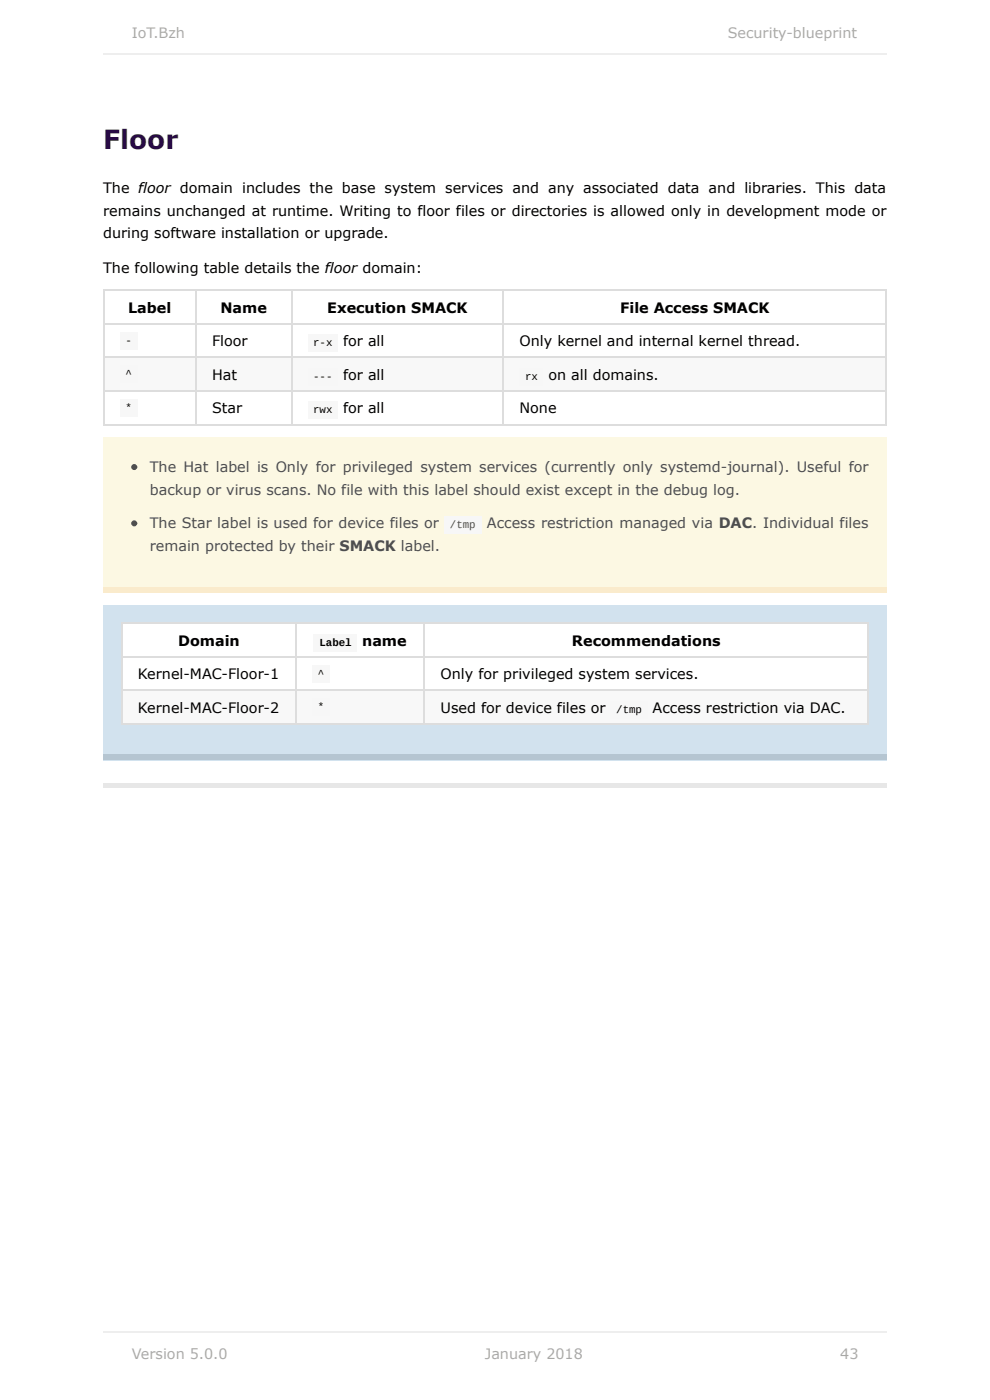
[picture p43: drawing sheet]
<svg xmlns="http://www.w3.org/2000/svg" width="210mm" height="297mm" viewBox="0 0 210 297" stroke-linecap="round" stroke-linejoin="round" font-family="sans-serif">
<defs><g id="words">
<text font-size="5.6" fill="#306" x="21.9" y="31.5">Floor</text>
<g font-size="3" fill="#aaa">
<text x="28" y="8.1">IoT.Bzh</text>
<text x="154.4" y="8.1">Security-blueprint</text>
<text x="28" y="288.4">Version 5.0.0</text>
<text x="102.8" y="288.4">January 2018</text>
<text x="178.2" y="288.4">43</text>
</g>
<g font-size="3">
<text x="21.9" y="40.9">The floor domain includes the base system services and any associated data and libraries. This data</text>
<text x="21.9" y="45.7">remains unchanged at runtime. Writing to floor files or directories is allowed only in development mode or</text>
<text x="21.9" y="50.6">during software installation or upgrade.</text>
<text x="21.9" y="57.9">The following table details the floor domain:</text>
<text x="27.2" y="66.3">Label</text>
<text x="46.8" y="66.3">Name</text>
<text x="69.4" y="66.3">Execution SMACK</text>
<text x="131.5" y="66.3">File Access SMACK</text>
<text x="45" y="73.4">Floor</text>
<text x="72.8" y="73.4">for all</text>
<text x="110.2" y="73.4">Only kernel and internal kernel thread.</text>
<text x="45" y="80.5">Hat</text>
<text x="72.8" y="80.5">for all</text>
<text x="116.3" y="80.5">on all domains.</text>
<text x="45" y="87.7">Star</text>
<text x="72.8" y="87.7">for all</text>
<text x="110.2" y="87.7">None</text>
<text x="37.8" y="136.9">Domain</text>
<text x="76.8" y="136.9">name</text>
<text x="121.3" y="136.9">Recommendations</text>
<text x="29.2" y="144.1">Kernel-MAC-Floor-1</text>
<text x="93.5" y="144.1">Only for privileged system services.</text>
<text x="29.2" y="151.2">Kernel-MAC-Floor-2</text>
<text x="93.5" y="151.2">Used for device files or</text>
<text x="138.4" y="151.2">Access restriction via DAC.</text>
</g>
<g font-size="3" fill="#4e4e4e">
<text x="31.8" y="100.1">The Hat label is Only for privileged system services (currently only systemd-journal). Useful for</text>
<text x="31.8" y="104.9">backup or virus scans. No file with this label should exist except in the debug log.</text>
<text x="31.8" y="112">The Star label is used for device files or</text>
<text x="103.3" y="112">Access restriction managed via DAC. Individual files</text>
<text x="31.8" y="116.9">remain protected by their SMACK label.</text>
</g>
<g font-size="2.3">
<text x="26.6" y="72.9">-</text>
<text x="66.4" y="73.4">r-x</text>
<text x="26.6" y="80">^</text>
<text x="66.4" y="80.5">---</text>
<text x="111.4" y="80.5">rx</text>
<text x="26.6" y="87.1">*</text>
<text x="66.4" y="87.7">rwx</text>
<text x="67.8" y="136.9">Label</text>
<text x="67.5" y="143.5">^</text>
<text x="67.5" y="150.7">*</text>
<text x="130.7" y="151.2">/tmp</text>
</g>
<text font-size="2.3" fill="#4e4e4e" x="95.4" y="112">/tmp</text>
</g></defs>
<g fill="#f8f8f8">
<path d="M21.9 75.7h19.5v7.1h-19.5z"/>
<path d="M41.4 75.7h20.3v7.1h-20.3z"/>
<path d="M61.7 75.7h44.9v7.1h-44.9z"/>
<path d="M106.6 75.7h81.3v7.1h-81.3z"/>
</g>
<g fill="#fff">
<path d="M21.9 82.8h19.5v7.1h-19.5z"/>
<path d="M41.4 82.8h20.3v7.1h-20.3z"/>
<path d="M61.7 82.8h44.9v7.1h-44.9z"/>
<path d="M106.6 82.8h81.3v7.1h-81.3z"/>
</g>
<path d="M21.9 75.8h166.2M21.9 68.7h166.2M21.9 61.6h166.2M22 61.5v28.7M41.5 61.5v28.7M61.8 61.5v28.7M106.8 61.5v28.7M188 61.5v28.7M21.9 83h166.2M21.9 90.1h166.2" fill="none" stroke="#ddd" stroke-width=".25"/>
<path d="M21.9 92.7h166.2v33.1h-166.2z" fill="#fcf8e3"/>
<path d="M21.9 124.5h166.2v1.3h-166.2z" fill="#faebcc"/>
<path d="M21.9 128.3h166.2v33h-166.2z" fill="#d2e2ee"/>
<path d="M21.9 160.1h166.2v1.2h-166.2z" fill="#b5c5d1"/>
<g fill="#fff">
<path d="M25.7 132.1h37v7.1h-37z"/>
<path d="M62.7 132.1h27.2v7.1h-27.2z"/>
<path d="M89.9 132.1h94.2v7.1h-94.2z"/>
<path d="M25.7 139.2h37v7.1h-37z"/>
<path d="M62.7 139.2h27.2v7.1h-27.2z"/>
<path d="M89.9 139.2h94.2v7.1h-94.2z"/>
</g>
<g fill="#f8f8f8">
<path d="M25.7 146.3h37v7.2h-37z"/>
<path d="M62.7 146.3h27.2v7.2h-27.2z"/>
<path d="M89.9 146.3h94.2v7.2h-94.2z"/>
</g>
<path d="M25.7 139.4h158.6M25.7 132.2h158.6M25.8 132.1v21.6M62.9 132.1v21.6M90 132.1v21.6M184.2 132.1v21.6M25.7 146.5h158.6M25.7 153.6h158.6" fill="none" stroke="#ddd" stroke-width=".25"/>
<path d="M21.9 166.2h166.2v1h-166.2z" fill="#e7e7e7"/>
<g fill="#f7f7f7">
<path d="M25.4 70.4h3.8v3.8h-3.8z"/>
<path d="M65.3 70.9h6.3v3.8h-6.3z"/>
<path d="M25.4 77.5h3.8v3.8h-3.8z"/>
<path d="M65.3 78h6.3v3.8h-6.3z"/>
<path d="M110.2 78h5.1v3.8h-5.1z"/>
<path d="M25.4 84.6h3.8v3.8h-3.8z"/>
<path d="M65.3 85.1h6.3v3.8h-6.3z"/>
</g>
<g fill="#4e4e4e" stroke="#4e4e4e" stroke-width=".25">
<circle cx="28.5" cy="99.1" r=".51"/>
<circle cx="28.5" cy="111" r=".51"/>
</g>
<g fill="#f7f7f7">
<path d="M94.2 109.5h7.9v3.8h-7.9z"/>
<path d="M66.5 134.4h9.2v3.8h-9.2z"/>
<path d="M66.3 141h3.8v3.8h-3.8z"/>
<path d="M66.3 148.1h3.8v3.8h-3.8z"/>
<path d="M129.5 148.6h7.9v3.8h-7.9z"/>
</g>
<path d="M21.9 11.6h166.2M21.9 282.6h166.2" fill="none" stroke="#eee" stroke-width=".25"/>
<use href="#words"/>
</svg>
